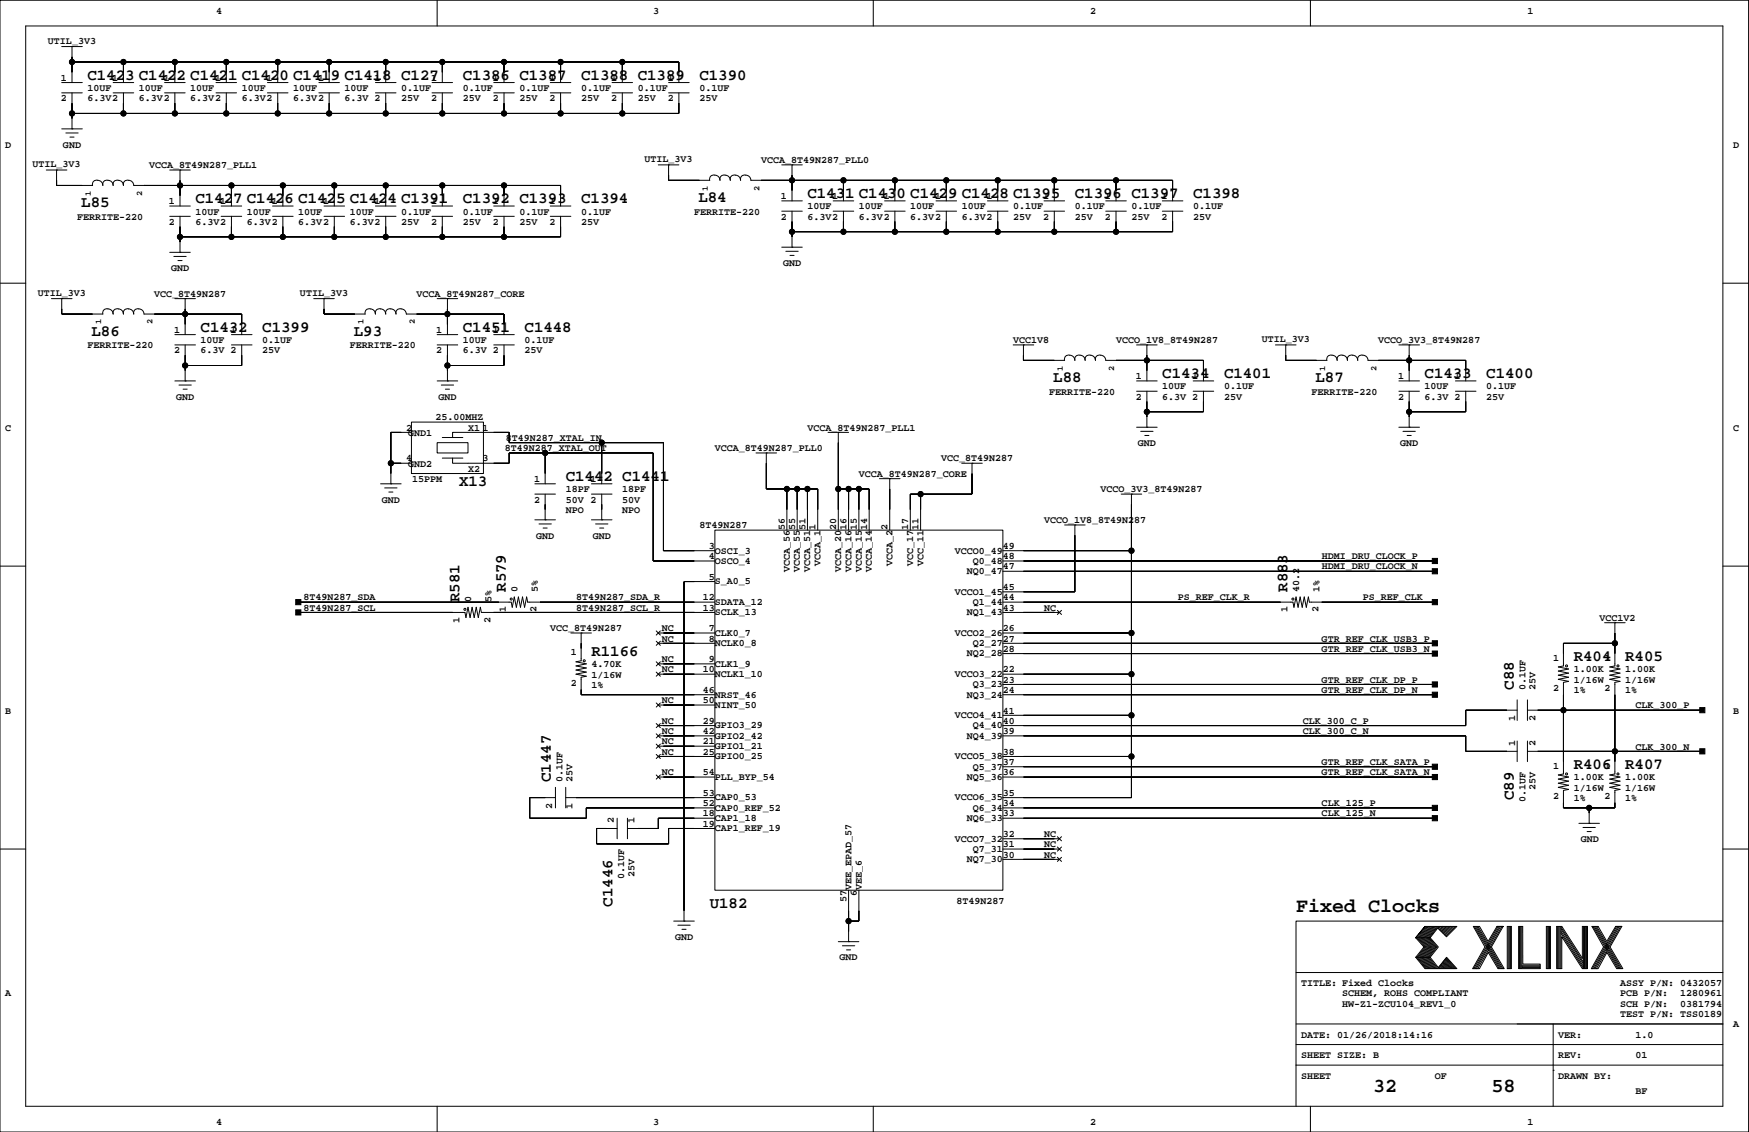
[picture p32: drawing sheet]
<svg xmlns="http://www.w3.org/2000/svg" width="432mm" height="279mm" viewBox="0 0 432 279" stroke-linecap="round" stroke-linejoin="round" font-family="sans-serif">
<defs><g id="words">
<g font-size="4.9">
<text x="320" y="225.2">Fixed Clocks</text>
<text x="339" y="269.6">32</text>
<text x="368.2" y="269.6">58</text>
</g>
<g font-size="3.9">
<text x="21.6" y="19.7">C1423 C1422 C1421 C1420 C1419 C1418 C127</text>
<text x="114.3" y="19.7">C1386 C1387</text>
<text x="143.5" y="19.7">C1388 C1389</text>
<text x="172.7" y="19.7">C1390</text>
<text x="20.1" y="51.2">L85</text>
<text x="48.2" y="50.2">C1427 C1426 C1425 C1424 C1391</text>
<text x="114.3" y="50.2">C1392 C1393</text>
<text x="143.5" y="50.2">C1394</text>
<text x="172.4" y="49.9">L84</text>
<text x="199.3" y="48.9">C1431 C1430 C1429 C1428 C1395</text>
<text x="265.4" y="48.9">C1396 C1397</text>
<text x="294.6" y="48.9">C1398</text>
<text x="22.6" y="82.9">L86</text>
<text x="49.5" y="81.9">C1432</text>
<text x="64.8" y="81.9">C1399</text>
<text x="87.4" y="82.9">L93</text>
<text x="114.3" y="81.9">C1451</text>
<text x="129.5" y="81.9">C1448</text>
<text x="260" y="94.3">L88</text>
<text x="287" y="93.3">C1434</text>
<text x="302.2" y="93.3">C1401</text>
<text x="324.8" y="94.3">L87</text>
<text x="351.7" y="93.3">C1433</text>
<text x="366.9" y="93.3">C1400</text>
<text x="113.3" y="120">X13</text>
<text x="139.7" y="118.7">C1442 C1441</text>
<text x="113.5" y="148.6" transform="rotate(-90 113.5 148.6)">R581</text>
<text x="124.9" y="146.1" transform="rotate(-90 124.9 146.1)">R579</text>
<text x="317.9" y="146.1" transform="rotate(-90 317.9 146.1)">R883</text>
<text x="146" y="161.9">R1166</text>
<text x="388.5" y="163.2">R404</text>
<text x="401.2" y="163.2">R405</text>
<text x="373.7" y="170.2" transform="rotate(-90 373.7 170.2)">C88</text>
<text x="388.5" y="189.8">R406</text>
<text x="401.2" y="189.8">R407</text>
<text x="136" y="193.1" transform="rotate(-90 136 193.1)">C1447</text>
<text x="373.7" y="197.5" transform="rotate(-90 373.7 197.5)">C89</text>
<text x="151.2" y="223.7" transform="rotate(-90 151.2 223.7)">C1446</text>
<text x="175.2" y="224.1">U182</text>
</g>
<g font-size="2.5">
<text x="53.3" y="3.4">4</text>
<text x="161.3" y="3.4">3</text>
<text x="269.2" y="3.4">2</text>
<text x="377.1" y="3.4">1</text>
<text x="11.8" y="10.8">UTIL_3V3</text>
<text x="15" y="19.9">1</text>
<text x="21.6" y="22.5">10UF</text>
<text x="27.7" y="19.9">1</text>
<text x="34.3" y="22.5">10UF</text>
<text x="40.4" y="19.9">1</text>
<text x="47" y="22.5">10UF</text>
<text x="53.1" y="19.9">1</text>
<text x="59.7" y="22.5">10UF</text>
<text x="65.8" y="19.9">1</text>
<text x="72.4" y="22.5">10UF</text>
<text x="78.5" y="19.9">1</text>
<text x="85.1" y="22.5">10UF</text>
<text x="92.5" y="19.9">1</text>
<text x="99" y="22.5">0.1UF</text>
<text x="106.4" y="19.9">1</text>
<text x="114.3" y="22.5">0.1UF</text>
<text x="121.7" y="19.9">1</text>
<text x="128.2" y="22.5">0.1UF</text>
<text x="135.6" y="19.9">1</text>
<text x="143.5" y="22.5">0.1UF</text>
<text x="150.9" y="19.9">1</text>
<text x="157.4" y="22.5">0.1UF</text>
<text x="164.9" y="19.9">1</text>
<text x="172.7" y="22.5">0.1UF</text>
<text x="15" y="25">2</text>
<text x="21.6" y="25">6.3V2</text>
<text x="34.3" y="25">6.3V2</text>
<text x="47" y="25">6.3V2</text>
<text x="59.7" y="25">6.3V2</text>
<text x="72.4" y="25">6.3V2</text>
<text x="85.1" y="25">6.3V 2</text>
<text x="99" y="25">25V</text>
<text x="106.4" y="25">2</text>
<text x="114.3" y="25">25V</text>
<text x="121.7" y="25">2</text>
<text x="128.2" y="25">25V</text>
<text x="135.6" y="25">2</text>
<text x="143.5" y="25">25V</text>
<text x="150.9" y="25">2</text>
<text x="157.4" y="25">25V</text>
<text x="164.9" y="25">2</text>
<text x="172.7" y="25">25V</text>
<text x="1.3" y="36.4">D</text>
<text x="8" y="41.3">UTIL_3V3</text>
<text x="15.6" y="36.4">GND</text>
<text x="36.8" y="41.5">VCCA_8T49N287_PLL1</text>
<text x="159.1" y="40">UTIL_3V3</text>
<text x="187.9" y="40.3">VCCA_8T49N287_PLL0</text>
<text x="427.9" y="36.4">D</text>
<text x="41.7" y="50.4">1</text>
<text x="48.2" y="53">10UF</text>
<text x="54.4" y="50.4">1</text>
<text x="60.9" y="53">10UF</text>
<text x="67.1" y="50.4">1</text>
<text x="73.6" y="53">10UF</text>
<text x="79.8" y="50.4">1</text>
<text x="86.3" y="53">10UF</text>
<text x="92.5" y="50.4">1</text>
<text x="99" y="53">0.1UF</text>
<text x="106.4" y="50.4">1</text>
<text x="114.3" y="53">0.1UF</text>
<text x="121.7" y="50.4">1</text>
<text x="128.2" y="53">0.1UF</text>
<text x="135.6" y="50.4">1</text>
<text x="143.5" y="53">0.1UF</text>
<text x="171.4" y="53">FERRITE-220</text>
<text x="192.8" y="49.1">1</text>
<text x="199.3" y="51.7">10UF</text>
<text x="205.5" y="49.1">1</text>
<text x="212" y="51.7">10UF</text>
<text x="218.2" y="49.1">1</text>
<text x="224.7" y="51.7">10UF</text>
<text x="230.9" y="49.1">1</text>
<text x="237.4" y="51.7">10UF</text>
<text x="243.6" y="49.1">1</text>
<text x="250.1" y="51.7">0.1UF</text>
<text x="257.5" y="49.1">1</text>
<text x="265.4" y="51.7">0.1UF</text>
<text x="272.8" y="49.1">1</text>
<text x="279.3" y="51.7">0.1UF</text>
<text x="286.7" y="49.1">1</text>
<text x="294.6" y="51.7">0.1UF</text>
<text x="19" y="54.2">FERRITE-220</text>
<text x="41.7" y="55.5">2</text>
<text x="48.2" y="55.5">6.3V2</text>
<text x="60.9" y="55.5">6.3V2</text>
<text x="73.6" y="55.5">6.3V2</text>
<text x="86.3" y="55.5">6.3V2</text>
<text x="99" y="55.5">25V</text>
<text x="106.4" y="55.5">2</text>
<text x="114.3" y="55.5">25V</text>
<text x="121.7" y="55.5">2</text>
<text x="128.2" y="55.5">25V</text>
<text x="135.6" y="55.5">2</text>
<text x="143.5" y="55.5">25V</text>
<text x="192.8" y="54.2">2</text>
<text x="199.3" y="54.2">6.3V2</text>
<text x="212" y="54.2">6.3V2</text>
<text x="224.7" y="54.2">6.3V2</text>
<text x="237.4" y="54.2">6.3V2</text>
<text x="250.1" y="54.2">25V</text>
<text x="257.5" y="54.2">2</text>
<text x="265.4" y="54.2">25V</text>
<text x="272.8" y="54.2">2</text>
<text x="279.3" y="54.2">25V</text>
<text x="286.7" y="54.2">2</text>
<text x="294.6" y="54.2">25V</text>
<text x="193.3" y="65.6">GND</text>
<text x="42.2" y="66.9">GND</text>
<text x="9.3" y="73">UTIL_3V3</text>
<text x="38.1" y="73.3">VCC_8T49N287</text>
<text x="74.1" y="73">UTIL_3V3</text>
<text x="102.8" y="73.3">VCCA_8T49N287_CORE</text>
<text x="43" y="82.2">1</text>
<text x="56.9" y="82.2">1</text>
<text x="107.7" y="82.2">1</text>
<text x="121.7" y="82.2">1</text>
<text x="21.6" y="86">FERRITE-220</text>
<text x="43" y="87.2">2</text>
<text x="49.5" y="84.7">10UF</text>
<text x="49.5" y="87.2">6.3V 2</text>
<text x="64.8" y="84.7">0.1UF</text>
<text x="64.8" y="87.2">25V</text>
<text x="86.3" y="86">FERRITE-220</text>
<text x="107.7" y="87.2">2</text>
<text x="114.3" y="87.2">6.3V 2</text>
<text x="114.3" y="84.7">10UF</text>
<text x="129.5" y="84.7">0.1UF</text>
<text x="129.5" y="87.2">25V</text>
<text x="250.1" y="84.7">VCC1V8</text>
<text x="275.5" y="84.7">VCCO_1V8_8T49N287</text>
<text x="311.5" y="84.4">UTIL_3V3</text>
<text x="340.3" y="84.7">VCCO_3V3_8T49N287</text>
<text x="280.4" y="93.6">1</text>
<text x="294.4" y="93.6">1</text>
<text x="345.1" y="93.6">1</text>
<text x="359.1" y="93.6">1</text>
<text x="43.5" y="98.7">GND</text>
<text x="108.2" y="98.7">GND</text>
<text x="259" y="97.4">FERRITE-220</text>
<text x="280.4" y="98.7">2</text>
<text x="287" y="96.1">10UF</text>
<text x="287" y="98.7">6.3V 2</text>
<text x="302.2" y="96.1">0.1UF</text>
<text x="302.2" y="98.7">25V</text>
<text x="323.8" y="97.4">FERRITE-220</text>
<text x="345.1" y="98.7">2</text>
<text x="351.7" y="98.7">6.3V 2</text>
<text x="351.7" y="96.1">10UF</text>
<text x="366.9" y="98.7">25V</text>
<text x="366.9" y="96.1">0.1UF</text>
<text x="1.3" y="106.3">C</text>
<text x="100.3" y="106.3">2</text>
<text x="100.7" y="107.5">GND1</text>
<text x="107.5" y="103.7">25.00MHZ</text>
<text x="115.5" y="106.3">X1</text>
<text x="119.1" y="106.3">1</text>
<text x="199.3" y="106.3">VCCA_8T49N287_PLL1</text>
<text x="427.9" y="106.3">C</text>
<text x="100.3" y="113.9">4</text>
<text x="119.1" y="113.9">3</text>
<text x="124.6" y="111.4">8T49N287_XTAL_OUT</text>
<text x="124.8" y="108.8">8T49N287_XTAL_IN</text>
<text x="176.5" y="111.4">VCCA_8T49N287_PLL0</text>
<text x="232.4" y="113.9">VCC_8T49N287</text>
<text x="280.9" y="110.1">GND</text>
<text x="345.7" y="110.1">GND</text>
<text x="100.7" y="115.2">GND2</text>
<text x="101.8" y="119">15PPM</text>
<text x="115.5" y="116.4">X2</text>
<text x="131.8" y="119">1</text>
<text x="145.8" y="119">1</text>
<text x="212" y="117.7">VCCA_8T49N287_CORE</text>
<text x="94.3" y="124.1">GND</text>
<text x="131.8" y="124.1">2</text>
<text x="139.7" y="124.1">50V 2</text>
<text x="139.7" y="121.5">18PF</text>
<text x="153.6" y="121.5">18PF</text>
<text x="153.6" y="124.1">50V</text>
<text x="271.7" y="121.5">VCCO_3V3_8T49N287</text>
<text x="139.7" y="126.6">NPO</text>
<text x="153.6" y="126.6">NPO</text>
<text x="172.7" y="130.4">8T49N287</text>
<text x="193.7" y="130.8" transform="rotate(-90 193.7 130.8)">56</text>
<text x="196.3" y="130.8" transform="rotate(-90 196.3 130.8)">55</text>
<text x="198.8" y="130.8" transform="rotate(-90 198.8 130.8)">51</text>
<text x="201.4" y="130.8" transform="rotate(-90 201.4 130.8)">1</text>
<text x="206.4" y="130.8" transform="rotate(-90 206.4 130.8)">20</text>
<text x="209" y="130.8" transform="rotate(-90 209 130.8)">16</text>
<text x="211.5" y="130.8" transform="rotate(-90 211.5 130.8)">15</text>
<text x="214.1" y="130.8" transform="rotate(-90 214.1 130.8)">14</text>
<text x="219.1" y="130.8" transform="rotate(-90 219.1 130.8)">2</text>
<text x="224.2" y="130.8" transform="rotate(-90 224.2 130.8)">17</text>
<text x="226.8" y="130.8" transform="rotate(-90 226.8 130.8)">11</text>
<text x="257.8" y="129.1">VCCO_1V8_8T49N287</text>
<text x="132.4" y="132.9">GND</text>
<text x="146.3" y="132.9">GND</text>
<text x="175" y="135.5">3</text>
<text x="176.5" y="136.6">OSCI_3</text>
<text x="235.7" y="136.6">VCCO0_49</text>
<text x="247.6" y="135.5">49</text>
<text x="175" y="138">4</text>
<text x="175" y="143.1">5</text>
<text x="176.5" y="139.2">OSCO_4</text>
<text x="195" y="141.2" transform="rotate(-90 195 141.2)">VCCA_56</text>
<text x="197.5" y="141.2" transform="rotate(-90 197.5 141.2)">VCCA_55</text>
<text x="200" y="141.2" transform="rotate(-90 200 141.2)">VCCA_51</text>
<text x="202.6" y="139.7" transform="rotate(-90 202.6 139.7)">VCCA_1</text>
<text x="207.7" y="141.2" transform="rotate(-90 207.7 141.2)">VCCA_20</text>
<text x="210.2" y="141.2" transform="rotate(-90 210.2 141.2)">VCCA_16</text>
<text x="212.7" y="141.2" transform="rotate(-90 212.7 141.2)">VCCA_15</text>
<text x="215.3" y="141.2" transform="rotate(-90 215.3 141.2)">VCCA_14</text>
<text x="220.4" y="139.7" transform="rotate(-90 220.4 139.7)">VCCA_2</text>
<text x="225.4" y="139.7" transform="rotate(-90 225.4 139.7)">VCC_17</text>
<text x="228" y="139.7" transform="rotate(-90 228 139.7)">VCC_11</text>
<text x="238.7" y="141.7">NQ0_47</text>
<text x="240.2" y="139.2">Q0_48</text>
<text x="247.6" y="138">48</text>
<text x="247.6" y="140.6">47</text>
<text x="326.3" y="138">HDMI_DRU_CLOCK_P</text>
<text x="326.3" y="140.6">HDMI_DRU_CLOCK_N</text>
<text x="74.9" y="148.2">8T49N287_SDA</text>
<text x="116.3" y="148.6" transform="rotate(-90 116.3 148.6)">0</text>
<text x="121.4" y="148.6" transform="rotate(-90 121.4 148.6)">5%</text>
<text x="127.7" y="146.1" transform="rotate(-90 127.7 146.1)">0</text>
<text x="132.8" y="146.1" transform="rotate(-90 132.8 146.1)">5%</text>
<text x="142.2" y="148.2">8T49N287_SDA_R</text>
<text x="173.5" y="148.2">12</text>
<text x="176.5" y="149.3">SDATA_12</text>
<text x="176.5" y="144.2">S_A0_5</text>
<text x="235.7" y="146.8">VCCO1_45</text>
<text x="240.2" y="149.3">Q1_44</text>
<text x="247.6" y="148.2">44</text>
<text x="247.6" y="145.6">45</text>
<text x="290.8" y="148.2">PS_REF_CLK_R</text>
<text x="320.7" y="146.1" transform="rotate(-90 320.7 146.1)">40.2</text>
<text x="325.8" y="146.1" transform="rotate(-90 325.8 146.1)">1%</text>
<text x="336.5" y="148.2">PS_REF_CLK</text>
<text x="74.9" y="150.7">8T49N287_SCL</text>
<text x="113.4" y="153.7" transform="rotate(-90 113.4 153.7)">1</text>
<text x="121.1" y="153.7" transform="rotate(-90 121.1 153.7)">2</text>
<text x="124.9" y="151.2" transform="rotate(-90 124.9 151.2)">1</text>
<text x="132.5" y="151.2" transform="rotate(-90 132.5 151.2)">2</text>
<text x="135.9" y="155.8">VCC_8T49N287</text>
<text x="142.2" y="150.7">8T49N287_SCL_R</text>
<text x="163.4" y="155.8">NC</text>
<text x="173.5" y="150.7">13</text>
<text x="175" y="155.8">7</text>
<text x="176.5" y="151.9">SCLK_13</text>
<text x="238.7" y="151.9">NQ1_43</text>
<text x="247.6" y="150.7">43</text>
<text x="247.6" y="155.8">26</text>
<text x="257.8" y="150.7">NC</text>
<text x="317.9" y="151.2" transform="rotate(-90 317.9 151.2)">1</text>
<text x="325.5" y="151.2" transform="rotate(-90 325.5 151.2)">2</text>
<text x="394.9" y="153.3">VCC1V2</text>
<text x="140.9" y="161.8">1</text>
<text x="163.4" y="158.3">NC</text>
<text x="175" y="158.3">8</text>
<text x="176.5" y="159.5">NCLK0_8</text>
<text x="176.5" y="156.9">CLK0_7</text>
<text x="235.7" y="156.9">VCCO2_26</text>
<text x="240.2" y="159.5">Q2_27</text>
<text x="247.6" y="158.3">27</text>
<text x="247.6" y="160.9">28</text>
<text x="326.3" y="158.3">GTR_REF_CLK_USB3_P</text>
<text x="326.3" y="160.9">GTR_REF_CLK_USB3_N</text>
<text x="146" y="164.7">4.70K</text>
<text x="146" y="167.2">1/16W</text>
<text x="163.4" y="163.4">NC</text>
<text x="163.4" y="166">NC</text>
<text x="173.5" y="166">10</text>
<text x="175" y="163.4">9</text>
<text x="176.5" y="167.1">NCLK1_10</text>
<text x="176.5" y="164.6">CLK1_9</text>
<text x="235.7" y="167.1">VCCO3_22</text>
<text x="238.7" y="162">NQ2_28</text>
<text x="247.6" y="166">22</text>
<text x="383.5" y="163">1</text>
<text x="388.5" y="166">1.00K</text>
<text x="396.1" y="163">1</text>
<text x="401.2" y="166">1.00K</text>
<text x="140.9" y="169.4">2</text>
<text x="146" y="169.8">1%</text>
<text x="163.4" y="173.6">NC</text>
<text x="173.5" y="171">46</text>
<text x="173.5" y="173.6">50</text>
<text x="176.5" y="172.2">NRST_46</text>
<text x="238.7" y="172.2">NQ3_24</text>
<text x="240.2" y="169.6">Q3_23</text>
<text x="247.6" y="168.5">23</text>
<text x="247.6" y="171">24</text>
<text x="326.3" y="168.5">GTR_REF_CLK_DP_P</text>
<text x="326.3" y="171">GTR_REF_CLK_DP_N</text>
<text x="376.6" y="170.2" transform="rotate(-90 376.6 170.2)">0.1UF</text>
<text x="379.1" y="170.2" transform="rotate(-90 379.1 170.2)">25V</text>
<text x="383.5" y="170.7">2</text>
<text x="388.5" y="168.5">1/16W</text>
<text x="388.5" y="171">1%</text>
<text x="396.1" y="170.7">2</text>
<text x="401.2" y="171">1%</text>
<text x="401.2" y="168.5">1/16W</text>
<text x="1.3" y="176.1">B</text>
<text x="163.4" y="178.7">NC</text>
<text x="173.5" y="178.7">29</text>
<text x="176.5" y="179.8">GPIO3_29</text>
<text x="176.5" y="174.7">NINT_50</text>
<text x="235.7" y="177.2">VCCO4_41</text>
<text x="240.2" y="179.8">Q4_40</text>
<text x="247.6" y="178.7">40</text>
<text x="247.6" y="176.1">41</text>
<text x="321.7" y="178.7">CLK_300_C_P</text>
<text x="374" y="178" transform="rotate(-90 374 178)">1</text>
<text x="379.1" y="178" transform="rotate(-90 379.1 178)">2</text>
<text x="403.8" y="174.8">CLK_300_P</text>
<text x="427.9" y="176.1">B</text>
<text x="163.4" y="181.2">NC</text>
<text x="163.4" y="183.7">NC</text>
<text x="173.5" y="181.2">42</text>
<text x="173.5" y="183.7">21</text>
<text x="176.5" y="184.9">GPIO1_21</text>
<text x="176.5" y="182.3">GPIO2_42</text>
<text x="238.7" y="182.3">NQ4_39</text>
<text x="247.6" y="181.2">39</text>
<text x="321.7" y="181.2">CLK_300_C_N</text>
<text x="374" y="184.2" transform="rotate(-90 374 184.2)">1</text>
<text x="379.1" y="184.2" transform="rotate(-90 379.1 184.2)">2</text>
<text x="403.8" y="185">CLK_300_N</text>
<text x="163.4" y="186.3">NC</text>
<text x="163.4" y="191.4">NC</text>
<text x="173.5" y="186.3">25</text>
<text x="173.5" y="191.4">54</text>
<text x="176.5" y="187.4">GPIO0_25</text>
<text x="235.7" y="187.4">VCCO5_38</text>
<text x="240.2" y="189.9">Q5_37</text>
<text x="247.6" y="188.8">37</text>
<text x="247.6" y="191.4">36</text>
<text x="247.6" y="186.3">38</text>
<text x="326.3" y="188.8">GTR_REF_CLK_SATA_P</text>
<text x="326.3" y="191.4">GTR_REF_CLK_SATA_N</text>
<text x="383.5" y="189.7">1</text>
<text x="396.1" y="189.7">1</text>
<text x="138.8" y="193.1" transform="rotate(-90 138.8 193.1)">0.1UF</text>
<text x="141.4" y="193.1" transform="rotate(-90 141.4 193.1)">25V</text>
<text x="173.5" y="196.4">53</text>
<text x="176.5" y="197.6">CAP0_53</text>
<text x="176.5" y="192.5">PLL_BYP_54</text>
<text x="235.7" y="197.6">VCCO6_35</text>
<text x="238.7" y="192.5">NQ5_36</text>
<text x="247.6" y="196.4">35</text>
<text x="376.6" y="197.9" transform="rotate(-90 376.6 197.9)">0.1UF</text>
<text x="379.1" y="195" transform="rotate(-90 379.1 195)">25V</text>
<text x="383.5" y="197.3">2</text>
<text x="388.5" y="197.7">1%</text>
<text x="388.5" y="192.6">1.00K</text>
<text x="388.5" y="195.2">1/16W</text>
<text x="396.1" y="197.3">2</text>
<text x="401.2" y="192.6">1.00K</text>
<text x="401.2" y="197.7">1%</text>
<text x="401.2" y="195.2">1/16W</text>
<text x="136.3" y="199.6" transform="rotate(-90 136.3 199.6)">2</text>
<text x="141.4" y="199.6" transform="rotate(-90 141.4 199.6)">1</text>
<text x="151.5" y="203.2" transform="rotate(-90 151.5 203.2)">2</text>
<text x="156.6" y="203.2" transform="rotate(-90 156.6 203.2)">1</text>
<text x="173.5" y="199">52</text>
<text x="173.5" y="201.5">18</text>
<text x="176.5" y="202.6">CAP1_18</text>
<text x="176.5" y="200.1">CAP0_REF_52</text>
<text x="238.7" y="202.6">NQ6_33</text>
<text x="240.2" y="200.1">Q6_34</text>
<text x="247.6" y="199">34</text>
<text x="247.6" y="201.5">33</text>
<text x="326.3" y="199">CLK_125_P</text>
<text x="326.3" y="201.5">CLK_125_N</text>
<text x="173.5" y="204">19</text>
<text x="176.5" y="205.2">CAP1_REF_19</text>
<text x="235.7" y="207.7">VCCO7_32</text>
<text x="247.6" y="209.1">31</text>
<text x="247.6" y="206.6">32</text>
<text x="257.8" y="209.1">NC</text>
<text x="257.8" y="206.6">NC</text>
<text x="390.3" y="207.9">GND</text>
<text x="238.7" y="212.8">NQ7_30</text>
<text x="240.2" y="210.3">Q7_31</text>
<text x="247.6" y="211.7">30</text>
<text x="257.8" y="211.7">NC</text>
<text x="154.1" y="217" transform="rotate(-90 154.1 217)">0.1UF</text>
<text x="156.6" y="216.6" transform="rotate(-90 156.6 216.6)">25V</text>
<text x="210.2" y="219.7" transform="rotate(-90 210.2 219.7)">VEE_EPAD_57</text>
<text x="211.5" y="221.2" transform="rotate(-90 211.5 221.2)">6</text>
<text x="212.7" y="219.7" transform="rotate(-90 212.7 219.7)">VEE_6</text>
<text x="209" y="222.7" transform="rotate(-90 209 222.7)">57</text>
<text x="236.2" y="223.1">8T49N287</text>
<text x="166.6" y="232">GND</text>
<text x="207.3" y="237.1">GND</text>
<text x="1.3" y="245.9">A</text>
<text x="321.2" y="243.4">TITLE: Fixed Clocks</text>
<text x="331.4" y="245.9">SCHEM, ROHS COMPLIANT</text>
<text x="400" y="245.9">PCB P/N:</text>
<text x="400" y="243.4">ASSY P/N: 0432057</text>
<text x="414.8" y="245.9">1280961</text>
<text x="331.4" y="248.5">HW-Z1-ZCU104_REV1_0</text>
<text x="400" y="251">TEST P/N: TSS0189</text>
<text x="400" y="248.5">SCH P/N:</text>
<text x="414.8" y="248.5">0381794</text>
<text x="321.2" y="256.1">DATE: 01/26/2018:14:16</text>
<text x="384.7" y="256.1">VER:</text>
<text x="403.8" y="256.1">1.0</text>
<text x="427.9" y="253.6">A</text>
<text x="321.2" y="261.2">SHEET SIZE: B</text>
<text x="384.7" y="261.2">REV:</text>
<text x="403.8" y="261.2">01</text>
<text x="321.2" y="266.3">SHEET</text>
<text x="354.2" y="266.3">OF</text>
<text x="384.7" y="266.3">DRAWN BY:</text>
<text x="403.8" y="270.1">BF</text>
<text x="53.3" y="277.7">4</text>
<text x="161.3" y="277.7">3</text>
<text x="269.2" y="277.7">2</text>
<text x="377.1" y="277.7">1</text>
</g>
<g font-size="2.1">
<text x="174.8" y="47" transform="rotate(-90 174.8 47)">1</text>
<text x="187.5" y="47" transform="rotate(-90 187.5 47)">2</text>
<text x="22.4" y="48.3" transform="rotate(-90 22.4 48.3)">1</text>
<text x="35.1" y="48.3" transform="rotate(-90 35.1 48.3)">2</text>
<text x="24.9" y="80.1" transform="rotate(-90 24.9 80.1)">1</text>
<text x="37.6" y="80.1" transform="rotate(-90 37.6 80.1)">2</text>
<text x="89.7" y="80.1" transform="rotate(-90 89.7 80.1)">1</text>
<text x="102.4" y="80.1" transform="rotate(-90 102.4 80.1)">2</text>
<text x="262.4" y="91.5" transform="rotate(-90 262.4 91.5)">1</text>
<text x="275.1" y="91.5" transform="rotate(-90 275.1 91.5)">2</text>
<text x="327.1" y="91.5" transform="rotate(-90 327.1 91.5)">1</text>
<text x="339.8" y="91.5" transform="rotate(-90 339.8 91.5)">2</text>
</g>
</g></defs>
<g fill="none" stroke="#000" stroke-width=".25">
<path d="M0 .1h431.7v279.3h-431.7zM6.3 6.4h419.1v266.7h-419.1zM15.2 11.5h5.1M17.8 11.5h.1M17.8 11.5v8.9M17.8 15.3h149.8v5.1M30.5 15.3v5.1M43.2 15.3v5.1M55.9 15.3v5.1M68.6 15.3v5.1M81.3 15.3v5.1M95.2 15.3v5.1"/>
<path d="M107.9 .1v6.3M109.2 15.3v5.1M124.4 15.3v5.1M138.4 15.3v5.1M153.6 15.3v5.1M215.6 .1v6.3M323.5 .1v6.3M15.2 22.9h5.1M15.2 20.4h5.1M15.2 31.8h5.1M16.3 32.8h3M17.3 33.8h1"/>
<path d="M17.8 31.8h.1M17.8 22.9v8.9M27.9 22.9h5.1M27.9 20.4h5.1M30.5 22.9v5.1M40.6 22.9h5.1M40.6 20.4h5.1M43.2 22.9v5.1M53.3 22.9h5.1M53.3 20.4h5.1M55.9 22.9v5.1M66 22.9h5.1"/>
<path d="M66 20.4h5.1M68.6 22.9v5.1M78.7 22.9h5.1M78.7 20.4h5.1M81.3 22.9v5.1M92.7 22.9h5.1M92.7 20.4h5.1M95.2 22.9v5.1M106.7 22.9h5M106.7 20.4h5M109.2 22.9v5.1M121.9 22.9h5.1"/>
<path d="M121.9 20.4h5.1M124.4 22.9v5.1M135.9 22.9h5M135.9 20.4h5M138.4 22.9v5.1M151.1 22.9h5.1M151.1 20.4h5.1M153.6 22.9v5.1M165.1 22.9h5M165.1 20.4h5M167.6 22.9v5.1h-149.8M11.4 42h5.1"/>
<path d="M14 42v3.8h8.9a1.11 1.11 0 0 1 .4-1.2 1.11 1.11 0 0 1 1.2 0 1.27 1.27 0 0 1 .9 1.2 1.11 1.11 0 0 1 .4-1.2 1.11 1.11 0 0 1 1.3 0 1.27 1.27 0 0 1 .8 1.2 1.11 1.11 0 0 1 .5-1.2 1.11 1.11 0 0 1 1.2 0 1.27 1.27 0 0 1 .9 1.2 1.11 1.11 0 0 1 .4-1.2 1.11 1.11 0 0 1 1.2 0 1.27 1.27 0 0 1 .9 1.2h105.4v5.1M14 42h.1M41.9 53.4h5.1M41.9 50.9h5.1M41.9 42h5.1M44.4 42h.1M44.4 42v8.9M44.4 53.4v8.9M54.6 53.4h5.1M54.6 50.9h5.1M57.1 45.8v5.1M57.1 53.4v5.1"/>
<path d="M67.3 53.4h5.1M67.3 50.9h5.1M69.8 45.8v5.1M69.8 53.4v5.1M80 53.4h5.1M80 50.9h5.1M82.5 45.8v5.1M82.5 53.4v5.1M92.7 53.4h5.1M92.7 50.9h5.1M95.2 45.8v5.1M95.2 53.4v5.1"/>
<path d="M106.7 53.4h5M106.7 50.9h5M109.2 45.8v5.1M109.2 53.4v5.1M121.9 53.4h5.1M121.9 50.9h5.1M124.4 45.8v5.1M124.4 53.4v5.1M135.9 53.4h5M135.9 50.9h5M138.4 53.4v5.1h-94M162.5 40.7h5.1"/>
<path d="M165.1 40.7v3.8h10.1a1.02 1.02 0 0 1 1.3-1.3M165.1 40.7h.1M176.5 43.2a1.27 1.27 0 0 1 1.3 1.3 1.11 1.11 0 0 1 .4-1.2 1.11 1.11 0 0 1 1.2 0 1.27 1.27 0 0 1 .9 1.2 1.11 1.11 0 0 1 .4-1.2 1.11 1.11 0 0 1 1.3 0 1.27 1.27 0 0 1 .8 1.2 1.11 1.11 0 0 1 .5-1.2 1.11 1.11 0 0 1 1.2 0 1.27 1.27 0 0 1 .9 1.2h104.1v5.1M193 52.1h5.1M193 49.6h5.1M193 40.7h5.1M195.5 40.7h.1M195.5 40.7v8.9M195.5 52.1v8.9M205.7 52.1h5.1M205.7 49.6h5.1M208.2 44.5v5.1"/>
<path d="M208.2 52.1v5.1M218.4 52.1h5.1M218.4 49.6h5.1M220.9 44.5v5.1M220.9 52.1v5.1M231.1 52.1h5.1M231.1 49.6h5.1M233.6 44.5v5.1M233.6 52.1v5.1M243.8 52.1h5.1M243.8 49.6h5.1M246.3 44.5v5.1"/>
<path d="M246.3 52.1v5.1M257.8 52.1h5M257.8 49.6h5M260.3 44.5v5.1M260.3 52.1v5.1M273 52.1h5.1M273 49.6h5.1M275.5 44.5v5.1M275.5 52.1v5.1M287 52.1h5M287 49.6h5M289.5 52.1v5.1h-94"/>
<path d="M0 69.9h6.3M12.7 73.7h5.1M15.2 73.7v3.8h10.2a1.11 1.11 0 0 1 .4-1.2 1.11 1.11 0 0 1 1.3 0 1.27 1.27 0 0 1 .8 1.2 1.11 1.11 0 0 1 .5-1.2 1.11 1.11 0 0 1 1.2 0 1.27 1.27 0 0 1 .9 1.2 1.11 1.11 0 0 1 .4-1.2 1.11 1.11 0 0 1 1.2 0 1.27 1.27 0 0 1 .9 1.2 1.11 1.11 0 0 1 .4-1.2 1.11 1.11 0 0 1 1.3 0 1.27 1.27 0 0 1 .9 1.2h24.1v5.1M15.2 73.7h.1M41.9 62.3h5.1M42.9 63.3h3.1M43.2 73.7h5M43.9 64.3h1M44.4 62.3h.1M45.7 73.7h.1M45.7 73.7v8.9M77.5 73.7h5"/>
<path d="M80 73.7v3.8h10.1a1.11 1.11 0 0 1 .5-1.2 1.11 1.11 0 0 1 1.2 0 1.27 1.27 0 0 1 .9 1.2 1.11 1.11 0 0 1 .4-1.2 1.11 1.11 0 0 1 1.3 0 1.27 1.27 0 0 1 .8 1.2 1.11 1.11 0 0 1 .5-1.2 1.11 1.11 0 0 1 1.2 0 1.27 1.27 0 0 1 .9 1.2 1.11 1.11 0 0 1 .4-1.2 1.11 1.11 0 0 1 1.2 0 1.27 1.27 0 0 1 .9 1.2h24.1v5.1M80 73.7h.1M107.9 73.7h5.1M110.5 73.7h.1M110.5 73.7v8.9M193 61h5.1M194 62h3.1M195 63h1M195.5 61h.1M425.4 69.9h6.3M43.2 85.1h5M43.2 82.6h5"/>
<path d="M43.2 94h5M44.2 95h3M45.2 96.1h1M45.7 94h.1M45.7 85.1v8.9M57.1 85.1h5.1M57.1 82.6h5.1M59.7 85.1v5.1h-14M107.9 85.1h5.1M107.9 82.6h5.1M107.9 94h5.1M108.9 95h3.1"/>
<path d="M110 96.1h1M110.5 94h.1M110.5 85.1v8.9M121.9 85.1h5.1M121.9 82.6h5.1M124.4 85.1v5.1h-13.9M250.1 85.1h5.1M252.7 85.1v3.8h10.1a1.11 1.11 0 0 1 .5-1.1 1.11 1.11 0 0 1 1.2-.1 1.27 1.27 0 0 1 .9 1.2 1.11 1.11 0 0 1 .4-1.1 1.11 1.11 0 0 1 1.2-.1 1.27 1.27 0 0 1 .9 1.2 1.11 1.11 0 0 1 .4-1.1 1.11 1.11 0 0 1 1.3-.1 1.27 1.27 0 0 1 .8 1.2 1.11 1.11 0 0 1 .5-1.1 1.11 1.11 0 0 1 1.2-.1 1.27 1.27 0 0 1 .9 1.2h24.1v5.1M252.7 85.1h.1M280.6 85.1h5.1M280.6 94h5.1M280.6 96.6h5.1"/>
<path d="M283.1 85.1h.1M283.1 85.1v8.9M283.1 96.6v8.8M294.6 94h5.1M294.6 96.6h5.1M297.1 96.6v5h-14M314.9 85.1h5.1M317.4 85.1v3.8h10.2a1.11 1.11 0 0 1 .4-1.1 1.11 1.11 0 0 1 1.3-.1 1.27 1.27 0 0 1 .8 1.2 1.11 1.11 0 0 1 .5-1.1 1.11 1.11 0 0 1 1.2-.1 1.27 1.27 0 0 1 .9 1.2 1.11 1.11 0 0 1 .4-1.1 1.11 1.11 0 0 1 1.2-.1 1.27 1.27 0 0 1 .9 1.2 1.11 1.11 0 0 1 .4-1.1 1.11 1.11 0 0 1 1.3-.1 1.27 1.27 0 0 1 .8 1.2h24.2v5.1M317.4 85.1h.1M345.4 85.1h5M345.4 94h5M345.4 96.6h5"/>
<path d="M347.9 85.1h.1M347.9 85.1v8.9M347.9 96.6v8.8M359.3 94h5.1M359.3 96.6h5.1M361.9 96.6v5h-14M94 119.4h5M96.5 119.4h.1M96.5 114.3h5.1M101.6 104.2h17.8v12.7h-17.8zM101.6 106.7h-5.1v12.7M107.9 109.3h7.6v2.5h-7.6z"/>
<path d="M109.2 113.1h5.1M109.2 108h5.1M111.7 113.1v1.2h14v-2.5h35.6v26.7h15.2M111.7 108v-1.3h14v2.6h38.1v26.6h12.7M132.1 119.4h5M134.6 111.8v7.6M146 119.4h5.1M148.6 109.3v10.1M186.6 111.8h5.1M189.2 111.8h.1M189.2 111.8v8.9h12.7v10.1M204.4 106.7h5.1"/>
<path d="M207 106.7h.1M207 106.7v24.1M217.1 118.1h5.1M219.7 118.1h.1M219.7 118.1v12.7M237.4 114.3h5.1M240 114.3h.1M240 114.3v7.7h-15.3v8.8M280.6 105.4h5.1M281.6 106.5h3.1M282.6 107.5h1.1M283.1 105.4h.1"/>
<path d="M345.4 105.4h5M346.4 106.5h3M347.4 107.5h1M347.9 105.4h.1M0 139.7h6.3M95 120.4h3M96 121.4h1M132.1 122h5M132.1 128.3h5M133.1 129.3h3M134.1 130.3h1M134.6 128.3h.1"/>
<path d="M134.6 122v6.3M146 122h5.1M146 128.3h5.1M147 129.3h3.1M148 130.3h1.1M148.6 128.3h.1M148.6 122v6.3M176.5 130.8h71.1v88.9h-71.1zM194.3 120.7v10.1M196.8 120.7v10.1M199.3 120.7v10.1M207 120.7h7.6v10.1"/>
<path d="M209.5 120.7v10.1M212 120.7v10.1M227.3 122v8.8M247.6 135.9h31.7M247.6 138.5h106.6M262.8 129.6h5.1M265.4 129.6h.1M265.4 129.6v16.5h-17.8M276.8 122h5.1M279.3 122h.1M279.3 122v74.9h-31.7M425.4 139.7h6.3"/>
<path d="M73.6 148.6h52.6l.3 1.3 .5-2.6 .5 2.6 .5-2.6 .5 2.6 .5-2.6 .5 2.6 .5-2.6 .3 1.3h46.2M73.6 151.2h41.2l.2 1.2 .5-2.5 .6 2.5 .5-2.5 .5 2.5 .5-2.5 .5 2.5 .5-2.5 .2 1.3h57.7M140.9 156.2h5.1M143.5 156.2h.1M143.5 156.2v6.9l-1.3 .2 2.5 .6-2.5 .5 2.5 .5-2.5 .5 2.5 .5-2.5 .5 2.5 .5-1.2 .3v4.3h33M162 155.7l1 1M162 158.3l1 1M162.5 156.2h14M162.5 158.8h14M163 155.7l-1 1M163 158.3l-1 1M176.5 143.5h-7.6v83.8"/>
<path d="M247.6 148.6h71.6l.3 1.3 .5-2.6 .5 2.6 .5-2.6 .5 2.6 .5-2.6 .5 2.6 .5-2.6 .3 1.3h30.9M247.6 151.2h14M247.6 156.2h31.7M247.6 158.8h106.6M247.6 141h106.6M261.1 150.7l1 1M262.1 150.7l-1 1M396.1 153.7h5.1M398.7 153.7h.1M398.7 153.7v10.7l-1.3 .2 2.6 .5-2.6 .5 2.6 .5-2.6 .5 2.6 .6-2.6 .5 2.6 .5-1.3 .2v22.6l-1.3 .3 2.6 .5-2.6 .5 2.6 .5-2.6 .5 2.6 .5-2.6 .5 2.6 .5-1.3 .3v4.3h-12.7v-4.3l1.3-.3-2.6-.5 2.6-.5-2.6-.5 2.6-.5-2.6-.5 2.6-.5-2.6-.5 1.3-.3v-22.6l1.3-.2-2.6-.5 2.6-.5-2.6-.6 2.6-.5-2.6-.5 2.6-.5-2.6-.5 1.3-.2v-5.6h12.7M162 163.3l1 1.1M162 165.9l1 1"/>
<path d="M162 173.5l1 1M162 178.6l1 1M162.5 163.9h14M162.5 166.4h14M162.5 179.1h14M162.5 174h14M163 163.3l-1 1.1M163 165.9l-1 1M163 173.5l-1 1M163 178.6l-1 1M247.6 166.4h31.7M247.6 176.6h31.7"/>
<path d="M247.6 171.5h106.6M247.6 168.9h106.6M247.6 161.3h106.6M374.6 175.3h-12.7v3.8h-114.3M374.6 172.7v5.1M377.1 175.3h43.2M377.1 172.7v5.1M137.1 196.9h-6.3v5h13.9v-2.5h31.8M137.1 194.3v5.1M139.7 196.9h36.8M139.7 194.3v5.1M162 181.1l1 1"/>
<path d="M162 183.7l1 1M162 186.2l1 1M162 191.3l1 1M162.5 186.7h14M162.5 191.8h14M162.5 184.2h14M162.5 181.6h14M163 181.1l-1 1M163 183.7l-1 1M163 186.2l-1 1M163 191.3l-1 1M247.6 186.7h31.7"/>
<path d="M247.6 199.4h106.6M247.6 191.8h106.6M247.6 181.6h114.3v3.8h12.7M247.6 189.3h106.6M374.6 182.9v5.1M377.1 182.9v5.1M377.1 185.4h43.2M392.3 199.4v3.8M0 209.6h6.3M152.4 204.5h-5.1v3.8h17.8v-3.8h11.4M152.4 201.9v5.1M154.9 201.9v5.1"/>
<path d="M176.5 201.9h-14v2.6h-7.6M209.5 219.7v12.7M212 219.7v7.6h-2.5M247.6 209.6h14M247.6 201.9h106.6M247.6 207h14M247.6 212.1h14M261.1 211.6l1 1M261.1 209.1l1 1M261.1 206.5l1 1M262.1 211.6l-1 1M262.1 209.1l-1 1"/>
<path d="M262.1 206.5l-1 1M389.8 203.2h5.1M390.8 204.2h3.1M391.8 205.2h1M392.3 203.2h.1M425.4 209.6h6.3M166.3 227.3h5.1M167.3 228.4h3.1M168.4 229.4h1M168.9 227.3h.1M207 232.4h5M208 233.4h3"/>
<path d="M209 234.5h1M209.5 232.4h.1M349.5 236.3h3.6M349.9 231.5l1.9 2.2-2 2.6 2.2 2.8M350.1 236.3l2.2 2.8M350.2 231.5l1.9 2.3-2 2.5M350.4 236.3l2.2 2.8M350.5 231.5l1.9 2.3-2 2.5M350.6 236.3l2.3 2.7M350.8 231.5l1.9 2.3-2 2.5M351 236.3l2.2 2.8M351.1 231.5l1.9 2.3-2 2.5"/>
<path d="M351.3 236.3l2.2 2.8M351.4 231.5l1.9 2.3-2 2.5M351.6 236.3l2.2 2.8M351.7 231.5l1.9 2.2M351.8 228.7l-2.3 2.8 2.3-2.8h7.9l-2.6 2.5-2.1-2.1-1.9 2.4 2 2.2-2 2.6 2 2.5 2-2.5 2.6 2.8h-7.9l-2.3-2.8M351.9 236.3l2.2 2.8M352 231.5l1.9 2.2M352.1 228.7l-2.2 2.7M352.2 236.3l2.2 2.8M352.3 231.5l1.9 2.3-2 2.5M352.4 228.7l-2.2 2.7M352.5 236.3l2.2 2.8"/>
<path d="M352.6 231.5l1.9 2.2M352.7 228.7l-2.2 2.7M352.8 236.3l2.2 2.8M352.8 231.5l2 2.2M353 228.7l-2.2 2.7M353.1 231.5h-3.6l2.1 2.2-2.1 2.6M353.2 228.7l-2.1 2.7M353.6 233.8l-2 2.5M353.6 228.7l-2.2 2.7M353.8 228.7l-2.1 2.7M353.9 233.8l-1.9 2.4M354.1 228.7l-2.1 2.7"/>
<path d="M354.4 228.7l-2.1 2.7M354.5 233.8l-2 2.5M354.7 228.7l-2.1 2.7M354.8 233.8l-2 2.5M355 228.7l-2.1 2.7M355.2 238.8l.2 .3M355.3 238.6l.4 .5M355.4 228.7l-.4 .4M355.4 238.4l.6 .7M355.6 238.3l.7 .8M355.7 238.1l.9 1M355.7 228.7l-.5 .5"/>
<path d="M355.9 237.9l1 1.2M356 237.8l1.2 1.3M356.1 228.7l-.8 .7M356.1 237.6l1.4 1.4M356.3 237.4l1.5 1.7M356.4 237.2l1.6 1.9M356.5 228.7l-1 .9M356.5 237.1l1.8 2M356.7 236.9l1.9 2.2M356.8 236.7l2.1 2.4M356.8 228.7l-1.1 1.1M356.9 236.6l2.3 2.5"/>
<path d="M357.1 236.5l2.3 2.6M357.2 228.7l-1.3 1.2M357.5 228.7l-1.4 1.4M357.8 228.7l-1.6 1.6M358.2 228.7l-1.8 1.7M358.5 228.7l-1.9 1.9M359 228.7l-2.2 2.1M359.3 228.7l-2.3 2.3M364 228.7l6.1 10.4M364.3 228.7l6.1 10.4M364.6 228.7l6.1 10.4M364.9 228.7l6.1 10.4"/>
<path d="M367.4 232.3l-2.1-3.6h-1.6l2.9 5-3 5.4h1.7l2.1-4 2.4 4h1.6l-3.2-5.4M369.6 228.7l-2.2 3.6M369.8 228.7l-5.9 10.4M370.2 228.7l-6 10.4M370.5 228.7l-6 10.4M370.8 228.7l-6 10.4M371.1 228.7h-1.5h1.5l-2.9 5M372.1 228.7h1v10.4h-1zM372.4 228.7v10.4M372.6 228.7v10.4M372.9 228.7v10.4M374.9 228.7h1v9.3h4.3v1.1h-5.3z"/>
<path d="M375.1 228.7v10.4M375.4 228.7v10.4M375.7 228.7v10.4M375.7 238.2h4.5M375.7 238.5h4.5M375.7 238.8h4.5M381.8 228.7h1v10.4h-1zM382 228.7v10.4M382.3 228.7v10.4M382.5 228.7v10.4M384.3 228.7h1.3l5.1 7.8v-7.8h1.2v10.4h-1.2l-5.1-7.9v7.9h-1.3zM384.5 228.7v10.4"/>
<path d="M384.8 228.7v10.4M385.1 228.7v10.4M385.3 228.7v10.4M385.3 230.3l5.6 8.7M385.3 229.8l5.6 8.7M385.3 229.2l5.6 8.7M385.3 228.8l5.6 8.7M390.9 228.7v10.4M391.2 228.7v10.4M391.5 228.7v10.4M391.7 228.6v10.4M393.3 228.7l6.1 10.4"/>
<path d="M393.6 228.7l6.1 10.4M393.9 228.7l6.1 10.4M394.2 228.7l6.1 10.4M396.7 232.3l-2.1-3.6h-1.6l2.9 5-3 5.4M397.5 233.7l3.2 5.4h-1.6l-2.4-4-2.2 4h-1.6M398.9 228.7l-2.2 3.6M399.1 228.7l-6 10.4M399.4 228.7l-5.9 10.4M399.7 228.7l-5.9 10.4M400.1 228.7l-6 10.4M400.4 228.7h-1.5h1.5l-2.9 5M425.4 227.3h-105.4v35.6"/>
<path d="M320 257.8h105.4M320 252.7h105.4M320 240h105.4M383.5 252.7v20.4M107.9 273.1v6.3M215.6 273.1v6.3M320 262.9v10.2M320 262.9h105.4M323.5 273.1v6.3M383.5 264.2h.1"/>
<circle cx="17.8" cy="15.3" r=".63"/>
<circle cx="30.5" cy="15.3" r=".63"/>
<circle cx="43.2" cy="15.3" r=".63"/>
<circle cx="55.9" cy="15.3" r=".63"/>
<circle cx="68.6" cy="15.3" r=".63"/>
<circle cx="81.3" cy="15.3" r=".63"/>
<circle cx="95.2" cy="15.3" r=".63"/>
<circle cx="109.2" cy="15.3" r=".63"/>
<circle cx="124.4" cy="15.3" r=".63"/>
<circle cx="138.4" cy="15.3" r=".63"/>
<circle cx="153.6" cy="15.3" r=".63"/>
<circle cx="17.8" cy="28" r=".63"/>
<circle cx="30.5" cy="28" r=".63"/>
<circle cx="43.2" cy="28" r=".63"/>
<circle cx="55.9" cy="28" r=".63"/>
<circle cx="68.6" cy="28" r=".63"/>
<circle cx="81.3" cy="28" r=".63"/>
<circle cx="95.2" cy="28" r=".63"/>
<circle cx="109.2" cy="28" r=".63"/>
<circle cx="124.4" cy="28" r=".63"/>
<circle cx="138.4" cy="28" r=".63"/>
<circle cx="153.6" cy="28" r=".63"/>
<circle cx="44.4" cy="58.5" r=".63"/>
<circle cx="44.4" cy="45.8" r=".63"/>
<circle cx="57.1" cy="58.5" r=".63"/>
<circle cx="57.1" cy="45.8" r=".63"/>
<circle cx="69.8" cy="58.5" r=".63"/>
<circle cx="69.8" cy="45.8" r=".63"/>
<circle cx="82.5" cy="58.5" r=".63"/>
<circle cx="82.5" cy="45.8" r=".63"/>
<circle cx="95.2" cy="58.5" r=".63"/>
<circle cx="95.2" cy="45.8" r=".63"/>
<circle cx="109.2" cy="58.5" r=".63"/>
<circle cx="109.2" cy="45.8" r=".63"/>
<circle cx="124.4" cy="58.5" r=".63"/>
<circle cx="124.4" cy="45.8" r=".63"/>
<circle cx="195.5" cy="44.5" r=".63"/>
<circle cx="195.5" cy="57.2" r=".63"/>
<circle cx="208.2" cy="44.5" r=".63"/>
<circle cx="208.2" cy="57.2" r=".63"/>
<circle cx="220.9" cy="44.5" r=".63"/>
<circle cx="220.9" cy="57.2" r=".63"/>
<circle cx="233.6" cy="44.5" r=".63"/>
<circle cx="233.6" cy="57.2" r=".63"/>
<circle cx="246.3" cy="44.5" r=".63"/>
<circle cx="246.3" cy="57.2" r=".63"/>
<circle cx="260.3" cy="44.5" r=".63"/>
<circle cx="260.3" cy="57.2" r=".63"/>
<circle cx="275.5" cy="44.5" r=".63"/>
<circle cx="275.5" cy="57.2" r=".63"/>
<circle cx="45.7" cy="77.5" r=".63"/>
<circle cx="110.5" cy="77.5" r=".63"/>
<circle cx="45.7" cy="90.2" r=".63"/>
<circle cx="110.5" cy="90.2" r=".63"/>
<circle cx="283.1" cy="88.9" r=".63"/>
<circle cx="347.9" cy="88.9" r=".63"/>
<circle cx="96.5" cy="114.3" r=".63"/>
<circle cx="134.6" cy="111.8" r=".63"/>
<circle cx="148.6" cy="109.3" r=".63"/>
<circle cx="283.1" cy="101.6" r=".63"/>
<circle cx="347.9" cy="101.6" r=".63"/>
<circle cx="194.3" cy="120.7" r=".63"/>
<circle cx="196.8" cy="120.7" r=".63"/>
<circle cx="199.3" cy="120.7" r=".63"/>
<circle cx="207" cy="120.7" r=".63"/>
<circle cx="209.5" cy="120.7" r=".63"/>
<circle cx="212" cy="120.7" r=".63"/>
<circle cx="227.3" cy="122" r=".63"/>
<circle cx="279.3" cy="135.9" r=".63"/>
<circle cx="114.8" cy="150.4" r=".25"/>
<circle cx="126.2" cy="147.9" r=".25"/>
<circle cx="279.3" cy="156.2" r=".63"/>
<circle cx="319.2" cy="147.9" r=".25"/>
<circle cx="398.7" cy="158.8" r=".63"/>
<circle cx="144.2" cy="163.1" r=".25"/>
<circle cx="279.3" cy="166.4" r=".63"/>
<circle cx="279.3" cy="176.6" r=".63"/>
<circle cx="386" cy="175.3" r=".63"/>
<circle cx="386.8" cy="164.4" r=".25"/>
<circle cx="399.5" cy="164.4" r=".25"/>
<circle cx="279.3" cy="186.7" r=".63"/>
<circle cx="386.8" cy="191" r=".25"/>
<circle cx="392.3" cy="199.4" r=".63"/>
<circle cx="398.7" cy="185.4" r=".63"/>
<circle cx="399.5" cy="191" r=".25"/>
<circle cx="209.5" cy="227.3" r=".63"/>
</g>
<g fill="#000" stroke="#000" stroke-width=".25">
<path d="M17.8 15.3v2.5z" fill-rule="evenodd"/>
<path d="M17.8 14v1.3z" fill-rule="evenodd"/>
<path d="M17.8 15.3h12.7z" fill-rule="evenodd"/>
<path d="M30.5 15.3v2.5z" fill-rule="evenodd"/>
<path d="M30.5 15.3h12.7z" fill-rule="evenodd"/>
<path d="M43.2 15.3v2.5z" fill-rule="evenodd"/>
<path d="M43.2 15.3h12.7z" fill-rule="evenodd"/>
<path d="M55.9 15.3v2.5z" fill-rule="evenodd"/>
<path d="M55.9 15.3h12.7z" fill-rule="evenodd"/>
<path d="M68.6 15.3v2.5z" fill-rule="evenodd"/>
<path d="M68.6 15.3h12.7z" fill-rule="evenodd"/>
<path d="M81.3 15.3v2.5z" fill-rule="evenodd"/>
<path d="M81.3 15.3h13.9z" fill-rule="evenodd"/>
<path d="M95.2 15.3v2.5z" fill-rule="evenodd"/>
<path d="M95.2 15.3h14z" fill-rule="evenodd"/>
<path d="M109.2 15.3v2.5z" fill-rule="evenodd"/>
<path d="M109.2 15.3h15.2z" fill-rule="evenodd"/>
<path d="M124.4 15.3v2.5z" fill-rule="evenodd"/>
<path d="M124.4 15.3h14z" fill-rule="evenodd"/>
<path d="M138.4 15.3v2.5z" fill-rule="evenodd"/>
<path d="M138.4 15.3h15.2z" fill-rule="evenodd"/>
<path d="M153.6 15.3v2.5z" fill-rule="evenodd"/>
<path d="M153.6 15.3h14z" fill-rule="evenodd"/>
<path d="M167.6 15.3v2.5z" fill-rule="evenodd"/>
<path d="M17.8 28v1.3z" fill-rule="evenodd"/>
<path d="M17.8 25.5v2.5z" fill-rule="evenodd"/>
<path d="M17.8 28h12.7z" fill-rule="evenodd"/>
<path d="M30.5 25.5v2.5z" fill-rule="evenodd"/>
<path d="M30.5 28h12.7z" fill-rule="evenodd"/>
<path d="M43.2 25.5v2.5z" fill-rule="evenodd"/>
<path d="M43.2 28h12.7z" fill-rule="evenodd"/>
<path d="M55.9 25.5v2.5z" fill-rule="evenodd"/>
<path d="M55.9 28h12.7z" fill-rule="evenodd"/>
<path d="M68.6 25.5v2.5z" fill-rule="evenodd"/>
<path d="M68.6 28h12.7z" fill-rule="evenodd"/>
<path d="M81.3 25.5v2.5z" fill-rule="evenodd"/>
<path d="M81.3 28h13.9z" fill-rule="evenodd"/>
<path d="M95.2 25.5v2.5z" fill-rule="evenodd"/>
<path d="M109.2 25.5v2.5z" fill-rule="evenodd"/>
<path d="M95.2 28h14z" fill-rule="evenodd"/>
<path d="M124.4 25.5v2.5z" fill-rule="evenodd"/>
<path d="M109.2 28h15.2z" fill-rule="evenodd"/>
<path d="M138.4 25.5v2.5z" fill-rule="evenodd"/>
<path d="M124.4 28h14z" fill-rule="evenodd"/>
<path d="M153.6 25.5v2.5z" fill-rule="evenodd"/>
<path d="M138.4 28h15.2z" fill-rule="evenodd"/>
<path d="M153.6 28h14z" fill-rule="evenodd"/>
<path d="M167.6 25.5v2.5z" fill-rule="evenodd"/>
<path d="M14 44.5v1.3z" fill-rule="evenodd"/>
<path d="M14 45.8h6.3z" fill-rule="evenodd"/>
<path d="M44.4 55.9v2.6z" fill-rule="evenodd"/>
<path d="M44.4 58.5v1.2z" fill-rule="evenodd"/>
<path d="M35.6 45.8h8.8z" fill-rule="evenodd"/>
<path d="M44.4 44.5v1.3z" fill-rule="evenodd"/>
<path d="M44.4 45.8v2.5z" fill-rule="evenodd"/>
<path d="M57.1 55.9v2.6z" fill-rule="evenodd"/>
<path d="M44.4 58.5h12.7z" fill-rule="evenodd"/>
<path d="M57.1 45.8v2.5z" fill-rule="evenodd"/>
<path d="M44.4 45.8h12.7z" fill-rule="evenodd"/>
<path d="M69.8 55.9v2.6z" fill-rule="evenodd"/>
<path d="M57.1 58.5h12.7z" fill-rule="evenodd"/>
<path d="M69.8 45.8v2.5z" fill-rule="evenodd"/>
<path d="M57.1 45.8h12.7z" fill-rule="evenodd"/>
<path d="M69.8 58.5h12.7z" fill-rule="evenodd"/>
<path d="M82.5 55.9v2.6z" fill-rule="evenodd"/>
<path d="M82.5 45.8v2.5z" fill-rule="evenodd"/>
<path d="M69.8 45.8h12.7z" fill-rule="evenodd"/>
<path d="M95.2 55.9v2.6z" fill-rule="evenodd"/>
<path d="M82.5 58.5h12.7z" fill-rule="evenodd"/>
<path d="M82.5 45.8h12.7z" fill-rule="evenodd"/>
<path d="M95.2 45.8v2.5z" fill-rule="evenodd"/>
<path d="M109.2 55.9v2.6z" fill-rule="evenodd"/>
<path d="M95.2 58.5h14z" fill-rule="evenodd"/>
<path d="M109.2 45.8v2.5z" fill-rule="evenodd"/>
<path d="M95.2 45.8h14z" fill-rule="evenodd"/>
<path d="M124.4 55.9v2.6z" fill-rule="evenodd"/>
<path d="M109.2 58.5h15.2z" fill-rule="evenodd"/>
<path d="M124.4 45.8v2.5z" fill-rule="evenodd"/>
<path d="M109.2 45.8h15.2z" fill-rule="evenodd"/>
<path d="M138.4 55.9v2.6z" fill-rule="evenodd"/>
<path d="M124.4 58.5h14z" fill-rule="evenodd"/>
<path d="M138.4 45.8v2.5z" fill-rule="evenodd"/>
<path d="M124.4 45.8h14z" fill-rule="evenodd"/>
<path d="M165.1 43.2v1.3z" fill-rule="evenodd"/>
<path d="M165.1 44.5h7.6z" fill-rule="evenodd"/>
<path d="M195.5 57.2v1.3z" fill-rule="evenodd"/>
<path d="M195.5 54.7v2.5z" fill-rule="evenodd"/>
<path d="M195.5 44.5v2.5z" fill-rule="evenodd"/>
<path d="M195.5 43.2v1.3z" fill-rule="evenodd"/>
<path d="M187.9 44.5h7.6z" fill-rule="evenodd"/>
<path d="M195.5 57.2h12.7z" fill-rule="evenodd"/>
<path d="M208.2 54.7v2.5z" fill-rule="evenodd"/>
<path d="M195.5 44.5h12.7z" fill-rule="evenodd"/>
<path d="M208.2 44.5v2.5z" fill-rule="evenodd"/>
<path d="M208.2 57.2h12.7z" fill-rule="evenodd"/>
<path d="M220.9 54.7v2.5z" fill-rule="evenodd"/>
<path d="M208.2 44.5h12.7z" fill-rule="evenodd"/>
<path d="M220.9 44.5v2.5z" fill-rule="evenodd"/>
<path d="M220.9 57.2h12.7z" fill-rule="evenodd"/>
<path d="M233.6 54.7v2.5z" fill-rule="evenodd"/>
<path d="M220.9 44.5h12.7z" fill-rule="evenodd"/>
<path d="M233.6 44.5v2.5z" fill-rule="evenodd"/>
<path d="M246.3 54.7v2.5z" fill-rule="evenodd"/>
<path d="M233.6 57.2h12.7z" fill-rule="evenodd"/>
<path d="M233.6 44.5h12.7z" fill-rule="evenodd"/>
<path d="M246.3 44.5v2.5z" fill-rule="evenodd"/>
<path d="M260.3 54.7v2.5z" fill-rule="evenodd"/>
<path d="M246.3 57.2h14z" fill-rule="evenodd"/>
<path d="M260.3 44.5v2.5z" fill-rule="evenodd"/>
<path d="M246.3 44.5h14z" fill-rule="evenodd"/>
<path d="M275.5 54.7v2.5z" fill-rule="evenodd"/>
<path d="M260.3 57.2h15.2z" fill-rule="evenodd"/>
<path d="M275.5 44.5v2.5z" fill-rule="evenodd"/>
<path d="M260.3 44.5h15.2z" fill-rule="evenodd"/>
<path d="M289.5 54.7v2.5z" fill-rule="evenodd"/>
<path d="M275.5 57.2h14z" fill-rule="evenodd"/>
<path d="M289.5 44.5v2.5z" fill-rule="evenodd"/>
<path d="M275.5 44.5h14z" fill-rule="evenodd"/>
<path d="M15.2 76.2v1.3z" fill-rule="evenodd"/>
<path d="M15.2 77.5h7.7z" fill-rule="evenodd"/>
<path d="M45.7 76.2v1.3z" fill-rule="evenodd"/>
<path d="M45.7 77.5v2.6z" fill-rule="evenodd"/>
<path d="M38.1 77.5h7.6z" fill-rule="evenodd"/>
<path d="M59.7 77.5v2.6z" fill-rule="evenodd"/>
<path d="M45.7 77.5h14z" fill-rule="evenodd"/>
<path d="M80 76.2v1.3z" fill-rule="evenodd"/>
<path d="M80 77.5h7.6z" fill-rule="evenodd"/>
<path d="M102.8 77.5h7.7z" fill-rule="evenodd"/>
<path d="M110.5 77.5v2.6z" fill-rule="evenodd"/>
<path d="M110.5 76.2v1.3z" fill-rule="evenodd"/>
<path d="M124.4 77.5v2.6z" fill-rule="evenodd"/>
<path d="M110.5 77.5h13.9z" fill-rule="evenodd"/>
<path d="M45.7 90.2v1.3z" fill-rule="evenodd"/>
<path d="M45.7 87.7v2.5z" fill-rule="evenodd"/>
<path d="M45.7 90.2h14z" fill-rule="evenodd"/>
<path d="M59.7 87.7v2.5z" fill-rule="evenodd"/>
<path d="M110.5 90.2v1.3z" fill-rule="evenodd"/>
<path d="M110.5 87.7v2.5z" fill-rule="evenodd"/>
<path d="M124.4 87.7v2.5z" fill-rule="evenodd"/>
<path d="M110.5 90.2h13.9z" fill-rule="evenodd"/>
<path d="M252.7 87.7v1.2z" fill-rule="evenodd"/>
<path d="M252.7 88.9h7.6z" fill-rule="evenodd"/>
<path d="M283.1 99.1v2.5z" fill-rule="evenodd"/>
<path d="M283.1 87.7v1.2z" fill-rule="evenodd"/>
<path d="M283.1 88.9v2.6z" fill-rule="evenodd"/>
<path d="M275.5 88.9h7.6z" fill-rule="evenodd"/>
<path d="M297.1 99.1v2.5z" fill-rule="evenodd"/>
<path d="M283.1 88.9h14z" fill-rule="evenodd"/>
<path d="M297.1 88.9v2.6z" fill-rule="evenodd"/>
<path d="M317.4 87.7v1.2z" fill-rule="evenodd"/>
<path d="M317.4 88.9h7.6z" fill-rule="evenodd"/>
<path d="M347.9 99.1v2.5z" fill-rule="evenodd"/>
<path d="M340.3 88.9h7.6z" fill-rule="evenodd"/>
<path d="M347.9 88.9v2.6z" fill-rule="evenodd"/>
<path d="M347.9 87.7v1.2z" fill-rule="evenodd"/>
<path d="M361.9 99.1v2.5z" fill-rule="evenodd"/>
<path d="M347.9 88.9h14z" fill-rule="evenodd"/>
<path d="M361.9 88.9v2.6z" fill-rule="evenodd"/>
<path d="M96.5 114.3v2.6z" fill-rule="evenodd"/>
<path d="M96.5 106.7v7.6z" fill-rule="evenodd"/>
<path d="M96.5 114.3h2.5z" fill-rule="evenodd"/>
<path d="M96.5 106.7h2.5z" fill-rule="evenodd"/>
<path d="M121.9 106.7h3.8z" fill-rule="evenodd"/>
<path d="M125.7 106.7v2.6z" fill-rule="evenodd"/>
<path d="M121.9 114.3h3.8z" fill-rule="evenodd"/>
<path d="M125.7 111.8v2.5z" fill-rule="evenodd"/>
<path d="M134.6 111.8v5.1z" fill-rule="evenodd"/>
<path d="M125.7 111.8h8.9z" fill-rule="evenodd"/>
<path d="M148.6 109.3v7.6z" fill-rule="evenodd"/>
<path d="M125.7 109.3h22.9z" fill-rule="evenodd"/>
<path d="M161.3 111.8v26.7z" fill-rule="evenodd"/>
<path d="M134.6 111.8h26.7z" fill-rule="evenodd"/>
<path d="M163.8 109.3v26.6z" fill-rule="evenodd"/>
<path d="M148.6 109.3h15.2z" fill-rule="evenodd"/>
<path d="M189.2 114.3v6.4z" fill-rule="evenodd"/>
<path d="M207 109.3v11.4z" fill-rule="evenodd"/>
<path d="M240 116.9v5.1z" fill-rule="evenodd"/>
<path d="M283.1 101.6v1.3z" fill-rule="evenodd"/>
<path d="M283.1 101.6h14z" fill-rule="evenodd"/>
<path d="M347.9 101.6v1.3z" fill-rule="evenodd"/>
<path d="M347.9 101.6h14z" fill-rule="evenodd"/>
<path d="M134.6 124.5v1.3z" fill-rule="evenodd"/>
<path d="M148.6 124.5v1.3z" fill-rule="evenodd"/>
<path d="M163.8 135.9h7.6z" fill-rule="evenodd"/>
<path d="M161.3 138.5h10.1z" fill-rule="evenodd"/>
<path d="M189.2 120.7h5.1z" fill-rule="evenodd"/>
<path d="M194.3 120.7v5.1z" fill-rule="evenodd"/>
<path d="M194.3 120.7h2.5z" fill-rule="evenodd"/>
<path d="M196.8 120.7v5.1z" fill-rule="evenodd"/>
<path d="M196.8 120.7h2.5z" fill-rule="evenodd"/>
<path d="M199.3 120.7v5.1z" fill-rule="evenodd"/>
<path d="M199.3 120.7h2.6z" fill-rule="evenodd"/>
<path d="M201.9 120.7v5.1z" fill-rule="evenodd"/>
<path d="M207 120.7v5.1z" fill-rule="evenodd"/>
<path d="M207 120.7h2.5z" fill-rule="evenodd"/>
<path d="M209.5 120.7v5.1z" fill-rule="evenodd"/>
<path d="M209.5 120.7h2.5z" fill-rule="evenodd"/>
<path d="M212 120.7v5.1z" fill-rule="evenodd"/>
<path d="M212 120.7h2.6z" fill-rule="evenodd"/>
<path d="M214.6 120.7v5.1z" fill-rule="evenodd"/>
<path d="M219.7 120.7v5.1z" fill-rule="evenodd"/>
<path d="M224.7 122v3.8z" fill-rule="evenodd"/>
<path d="M227.3 122v3.8z" fill-rule="evenodd"/>
<path d="M224.7 122h2.6z" fill-rule="evenodd"/>
<path d="M227.3 122h12.7z" fill-rule="evenodd"/>
<path d="M265.4 132.1v14z" fill-rule="evenodd"/>
<path d="M279.3 124.5v11.4z" fill-rule="evenodd"/>
<path d="M279.3 135.9v20.3z" fill-rule="evenodd"/>
<path d="M252.7 135.9h26.6z" fill-rule="evenodd"/>
<path d="M353.6 137.8h1.3v1.3h-1.3z" fill-rule="evenodd"/>
<path d="M252.7 138.5h101.5z" fill-rule="evenodd"/>
<path d="M73 148h1.3v1.3h-1.3z" fill-rule="evenodd"/>
<path d="M73 150.5h1.3v1.3h-1.3z" fill-rule="evenodd"/>
<path d="M73.6 151.2h38.1z" fill-rule="evenodd"/>
<path d="M73.6 148.6h49.6z" fill-rule="evenodd"/>
<path d="M143.5 158.8v1.2z" fill-rule="evenodd"/>
<path d="M168.9 143.5v81.3z" fill-rule="evenodd"/>
<path d="M133.3 148.6h38.1z" fill-rule="evenodd"/>
<path d="M121.9 151.2h49.5z" fill-rule="evenodd"/>
<path d="M163.8 156.2h7.6z" fill-rule="evenodd"/>
<path d="M163.8 158.8h7.6z" fill-rule="evenodd"/>
<path d="M168.9 143.5h2.5z" fill-rule="evenodd"/>
<path d="M252.7 151.2h7.6z" fill-rule="evenodd"/>
<path d="M252.7 146.1h12.7z" fill-rule="evenodd"/>
<path d="M252.7 156.2h26.6z" fill-rule="evenodd"/>
<path d="M279.3 156.2v10.2z" fill-rule="evenodd"/>
<path d="M252.7 148.6h63.5z" fill-rule="evenodd"/>
<path d="M353.6 140.4h1.3v1.2h-1.3z" fill-rule="evenodd"/>
<path d="M353.6 148h1.3v1.3h-1.3z" fill-rule="evenodd"/>
<path d="M353.6 158.1h1.3v1.3h-1.3z" fill-rule="evenodd"/>
<path d="M252.7 141h101.5z" fill-rule="evenodd"/>
<path d="M326.3 148.6h27.9z" fill-rule="evenodd"/>
<path d="M252.7 158.8h101.5z" fill-rule="evenodd"/>
<path d="M386 158.8v2.5z" fill-rule="evenodd"/>
<path d="M386 158.8h12.7z" fill-rule="evenodd"/>
<path d="M398.7 156.2v2.6z" fill-rule="evenodd"/>
<path d="M398.7 158.8v2.5z" fill-rule="evenodd"/>
<path d="M143.5 170.2v1.3z" fill-rule="evenodd"/>
<path d="M163.8 163.9h7.6z" fill-rule="evenodd"/>
<path d="M163.8 166.4h7.6z" fill-rule="evenodd"/>
<path d="M163.8 174h7.6z" fill-rule="evenodd"/>
<path d="M163.8 179.1h7.6z" fill-rule="evenodd"/>
<path d="M143.5 171.5h27.9z" fill-rule="evenodd"/>
<path d="M252.7 176.6h26.6z" fill-rule="evenodd"/>
<path d="M279.3 176.6v10.1z" fill-rule="evenodd"/>
<path d="M252.7 166.4h26.6z" fill-rule="evenodd"/>
<path d="M279.3 166.4v10.2z" fill-rule="evenodd"/>
<path d="M353.6 160.7h1.3v1.3h-1.3z" fill-rule="evenodd"/>
<path d="M353.6 168.3h1.3v1.3h-1.3z" fill-rule="evenodd"/>
<path d="M353.6 170.8h1.3v1.3h-1.3z" fill-rule="evenodd"/>
<path d="M252.7 161.3h101.5z" fill-rule="evenodd"/>
<path d="M252.7 168.9h101.5z" fill-rule="evenodd"/>
<path d="M252.7 171.5h101.5z" fill-rule="evenodd"/>
<path d="M252.7 179.1h109.2z" fill-rule="evenodd"/>
<path d="M361.9 175.3v3.8z" fill-rule="evenodd"/>
<path d="M361.9 175.3h10.1z" fill-rule="evenodd"/>
<path d="M379.6 175.3h6.4z" fill-rule="evenodd"/>
<path d="M386 171.5v3.8z" fill-rule="evenodd"/>
<path d="M386 175.3v12.7z" fill-rule="evenodd"/>
<path d="M398.7 171.5v13.9z" fill-rule="evenodd"/>
<path d="M419.6 174.6h1.3v1.3h-1.3z" fill-rule="evenodd"/>
<path d="M386 175.3h34.3z" fill-rule="evenodd"/>
<path d="M130.8 196.9v5z" fill-rule="evenodd"/>
<path d="M130.8 196.9h3.8z" fill-rule="evenodd"/>
<path d="M144.7 199.4v2.5z" fill-rule="evenodd"/>
<path d="M163.8 181.6h7.6z" fill-rule="evenodd"/>
<path d="M163.8 184.2h7.6z" fill-rule="evenodd"/>
<path d="M163.8 186.7h7.6z" fill-rule="evenodd"/>
<path d="M163.8 191.8h7.6z" fill-rule="evenodd"/>
<path d="M142.2 196.9h29.2z" fill-rule="evenodd"/>
<path d="M144.7 199.4h26.7z" fill-rule="evenodd"/>
<path d="M279.3 186.7v10.2z" fill-rule="evenodd"/>
<path d="M252.7 196.9h26.6z" fill-rule="evenodd"/>
<path d="M252.7 186.7h26.6z" fill-rule="evenodd"/>
<path d="M353.6 188.6h1.3v1.3h-1.3z" fill-rule="evenodd"/>
<path d="M353.6 191.2h1.3v1.2h-1.3z" fill-rule="evenodd"/>
<path d="M252.7 199.4h101.5z" fill-rule="evenodd"/>
<path d="M252.7 189.3h101.5z" fill-rule="evenodd"/>
<path d="M252.7 191.8h101.5z" fill-rule="evenodd"/>
<path d="M252.7 181.6h109.2z" fill-rule="evenodd"/>
<path d="M361.9 181.6v3.8z" fill-rule="evenodd"/>
<path d="M361.9 185.4h10.1z" fill-rule="evenodd"/>
<path d="M386 198.1v1.3z" fill-rule="evenodd"/>
<path d="M392.3 199.4v1.3z" fill-rule="evenodd"/>
<path d="M386 199.4h6.3z" fill-rule="evenodd"/>
<path d="M379.6 185.4h19.1z" fill-rule="evenodd"/>
<path d="M398.7 185.4v2.6z" fill-rule="evenodd"/>
<path d="M398.7 198.1v1.3z" fill-rule="evenodd"/>
<path d="M392.3 199.4h6.4z" fill-rule="evenodd"/>
<path d="M419.6 184.8h1.3v1.3h-1.3z" fill-rule="evenodd"/>
<path d="M398.7 185.4h21.6z" fill-rule="evenodd"/>
<path d="M130.8 201.9h13.9z" fill-rule="evenodd"/>
<path d="M147.3 204.5v3.8z" fill-rule="evenodd"/>
<path d="M147.3 204.5h2.5z" fill-rule="evenodd"/>
<path d="M157.4 204.5h5.1z" fill-rule="evenodd"/>
<path d="M162.5 201.9v2.6z" fill-rule="evenodd"/>
<path d="M147.3 208.3h17.8z" fill-rule="evenodd"/>
<path d="M165.1 204.5v3.8z" fill-rule="evenodd"/>
<path d="M162.5 201.9h8.9z" fill-rule="evenodd"/>
<path d="M165.1 204.5h6.3z" fill-rule="evenodd"/>
<path d="M252.7 212.1h7.6z" fill-rule="evenodd"/>
<path d="M252.7 209.6h7.6z" fill-rule="evenodd"/>
<path d="M252.7 207h7.6z" fill-rule="evenodd"/>
<path d="M353.6 198.8h1.3v1.2h-1.3z" fill-rule="evenodd"/>
<path d="M353.6 201.3h1.3v1.3h-1.3z" fill-rule="evenodd"/>
<path d="M252.7 201.9h101.5z" fill-rule="evenodd"/>
<path d="M209.5 227.3v2.6z" fill-rule="evenodd"/>
<path d="M209.5 224.8v2.5z" fill-rule="evenodd"/>
<path d="M212 224.8v2.5z" fill-rule="evenodd"/>
<path d="M209.5 227.3h2.5z" fill-rule="evenodd"/>
<circle cx="17.8" cy="15.3" r=".63"/>
<circle cx="30.5" cy="15.3" r=".63"/>
<circle cx="43.2" cy="15.3" r=".63"/>
<circle cx="55.9" cy="15.3" r=".63"/>
<circle cx="68.6" cy="15.3" r=".63"/>
<circle cx="81.3" cy="15.3" r=".63"/>
<circle cx="95.2" cy="15.3" r=".63"/>
<circle cx="109.2" cy="15.3" r=".63"/>
<circle cx="124.4" cy="15.3" r=".63"/>
<circle cx="138.4" cy="15.3" r=".63"/>
<circle cx="153.6" cy="15.3" r=".63"/>
<circle cx="17.8" cy="28" r=".63"/>
<circle cx="30.5" cy="28" r=".63"/>
<circle cx="43.2" cy="28" r=".63"/>
<circle cx="55.9" cy="28" r=".63"/>
<circle cx="68.6" cy="28" r=".63"/>
<circle cx="81.3" cy="28" r=".63"/>
<circle cx="95.2" cy="28" r=".63"/>
<circle cx="109.2" cy="28" r=".63"/>
<circle cx="124.4" cy="28" r=".63"/>
<circle cx="138.4" cy="28" r=".63"/>
<circle cx="153.6" cy="28" r=".63"/>
<circle cx="44.4" cy="58.5" r=".63"/>
<circle cx="44.4" cy="45.8" r=".63"/>
<circle cx="57.1" cy="58.5" r=".63"/>
<circle cx="57.1" cy="45.8" r=".63"/>
<circle cx="69.8" cy="58.5" r=".63"/>
<circle cx="69.8" cy="45.8" r=".63"/>
<circle cx="82.5" cy="58.5" r=".63"/>
<circle cx="82.5" cy="45.8" r=".63"/>
<circle cx="95.2" cy="58.5" r=".63"/>
<circle cx="95.2" cy="45.8" r=".63"/>
<circle cx="109.2" cy="58.5" r=".63"/>
<circle cx="109.2" cy="45.8" r=".63"/>
<circle cx="124.4" cy="58.5" r=".63"/>
<circle cx="124.4" cy="45.8" r=".63"/>
<circle cx="195.5" cy="44.5" r=".63"/>
<circle cx="195.5" cy="57.2" r=".63"/>
<circle cx="208.2" cy="44.5" r=".63"/>
<circle cx="208.2" cy="57.2" r=".63"/>
<circle cx="220.9" cy="44.5" r=".63"/>
<circle cx="220.9" cy="57.2" r=".63"/>
<circle cx="233.6" cy="44.5" r=".63"/>
<circle cx="233.6" cy="57.2" r=".63"/>
<circle cx="246.3" cy="44.5" r=".63"/>
<circle cx="246.3" cy="57.2" r=".63"/>
<circle cx="260.3" cy="44.5" r=".63"/>
<circle cx="260.3" cy="57.2" r=".63"/>
<circle cx="275.5" cy="44.5" r=".63"/>
<circle cx="275.5" cy="57.2" r=".63"/>
<circle cx="45.7" cy="77.5" r=".63"/>
<circle cx="110.5" cy="77.5" r=".63"/>
<circle cx="45.7" cy="90.2" r=".63"/>
<circle cx="110.5" cy="90.2" r=".63"/>
<circle cx="283.1" cy="88.9" r=".63"/>
<circle cx="347.9" cy="88.9" r=".63"/>
<circle cx="96.5" cy="114.3" r=".63"/>
<circle cx="134.6" cy="111.8" r=".63"/>
<circle cx="148.6" cy="109.3" r=".63"/>
<circle cx="283.1" cy="101.6" r=".63"/>
<circle cx="347.9" cy="101.6" r=".63"/>
<circle cx="194.3" cy="120.7" r=".63"/>
<circle cx="196.8" cy="120.7" r=".63"/>
<circle cx="199.3" cy="120.7" r=".63"/>
<circle cx="207" cy="120.7" r=".63"/>
<circle cx="209.5" cy="120.7" r=".63"/>
<circle cx="212" cy="120.7" r=".63"/>
<circle cx="227.3" cy="122" r=".63"/>
<circle cx="279.3" cy="135.9" r=".63"/>
<circle cx="279.3" cy="156.2" r=".63"/>
<circle cx="398.7" cy="158.8" r=".63"/>
<circle cx="279.3" cy="166.4" r=".63"/>
<circle cx="279.3" cy="176.6" r=".63"/>
<circle cx="386" cy="175.3" r=".63"/>
<circle cx="279.3" cy="186.7" r=".63"/>
<circle cx="392.3" cy="199.4" r=".63"/>
<circle cx="398.7" cy="185.4" r=".63"/>
<circle cx="209.5" cy="227.3" r=".63"/>
</g>
<use href="#words"/>
</svg>
